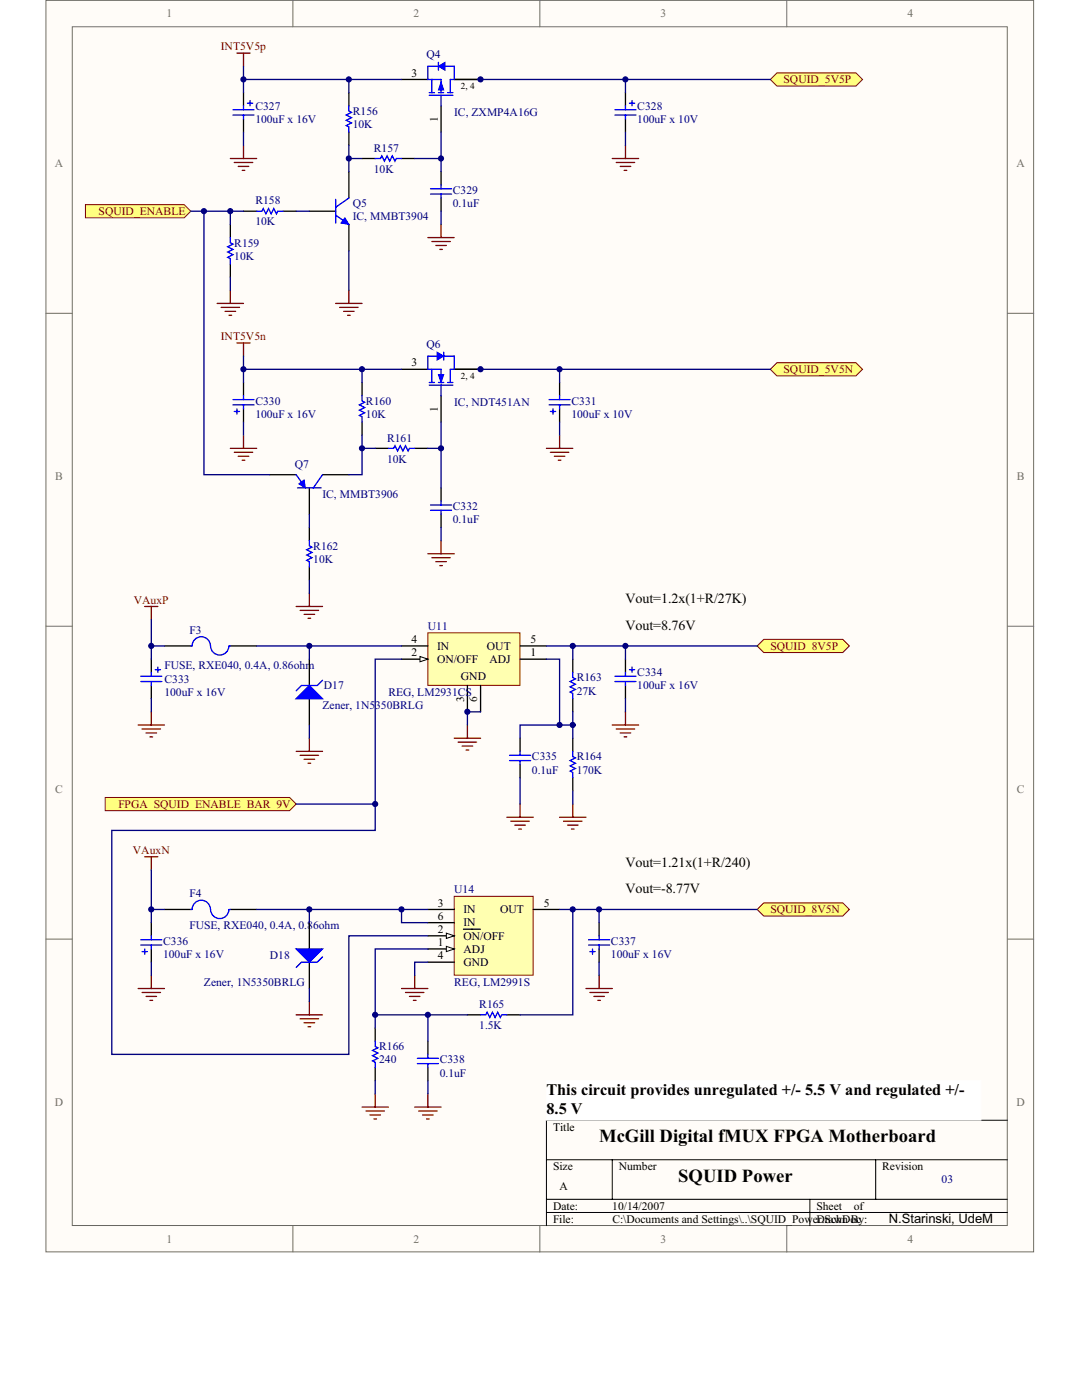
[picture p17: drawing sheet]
<svg xmlns="http://www.w3.org/2000/svg" width="216mm" height="279mm" viewBox="0 0 216 279" stroke-linecap="round" stroke-linejoin="round" font-family="sans-serif">
<defs><g id="words">
<g font-size="3.7">
<text x="119.5" y="227.9">McGill Digital fMUX FPGA Motherboard</text>
<text x="135.3" y="235.8">SQUID Power</text>
</g>
<g font-size="3.2">
<text x="109" y="218.6">This circuit provides unregulated +/- 5.5 V and regulated +/-</text>
<text x="109" y="222.2">8.5 V</text>
</g>
<g font-size="2.8">
<text x="124.8" y="120.4">Vout=1.2x(1+R/27K)</text>
<text x="124.8" y="125.7">Vout=8.76V</text>
<text x="124.8" y="173">Vout=1.21x(1+R/240)</text>
<text x="124.8" y="178.3">Vout=-8.77V</text>
</g>
<text font-size="2.6" x="177.4" y="244.1">N.Starinski, UdeM</text>
<g font-size="2.3" fill="#716f64">
<text x="33.2" y="3.5">1</text>
<text x="82.5" y="3.5">2</text>
<text x="131.8" y="3.5">3</text>
<text x="181.1" y="3.5">4</text>
<text x="11" y="33.4">A</text>
<text x="202.8" y="33.4">A</text>
<text x="11" y="95.8">B</text>
<text x="202.9" y="95.8">B</text>
<text x="11" y="158.2">C</text>
<text x="202.9" y="158.2">C</text>
<text x="11" y="220.7">D</text>
<text x="202.8" y="220.7">D</text>
<text x="33.2" y="248">1</text>
<text x="82.5" y="248">2</text>
<text x="131.8" y="248">3</text>
<text x="181.1" y="248">4</text>
</g>
<g font-size="2.3" fill="#800000">
<text x="44.1" y="10">INT5V5p</text>
<text x="156.3" y="16.6">SQUID_5V5P</text>
<text x="19.7" y="42.9">SQUID_ENABLE</text>
<text x="44.1" y="67.9">INT5V5n</text>
<text x="156.3" y="74.5">SQUID_5V5N</text>
<text x="26.7" y="120.5">VAuxP</text>
<text x="153.7" y="129.7">SQUID_8V5P</text>
<text x="23.6" y="161.2">FPGA_SQUID_ENABLE_BAR_9V</text>
<text x="26.5" y="170.4">VAuxN</text>
<text x="153.7" y="182.3">SQUID_8V5N</text>
</g>
<g font-size="2.3" fill="#000080">
<text x="85.1" y="11.6">Q4</text>
<text x="51" y="21.9">C327</text>
<text x="70.4" y="22.9">R156</text>
<text x="90.6" y="23.2">IC, ZXMP4A16G</text>
<text x="127.2" y="21.9">C328</text>
<text x="51" y="24.5">100uF x 16V</text>
<text x="70.4" y="25.5">10K</text>
<text x="127.2" y="24.5">100uF x 10V</text>
<text x="74.6" y="30.3">R157</text>
<text x="74.6" y="34.5">10K</text>
<text x="51" y="40.8">R158</text>
<text x="70.4" y="41.3">Q5</text>
<text x="90.4" y="38.7">C329</text>
<text x="90.4" y="41.3">0.1uF</text>
<text x="51" y="45">10K</text>
<text x="70.4" y="44">IC, MMBT3904</text>
<text x="46.7" y="49.2">R159</text>
<text x="46.7" y="51.8">10K</text>
<text x="85.1" y="69.5">Q6</text>
<text x="51" y="80.8">C330</text>
<text x="51" y="83.4">100uF x 16V</text>
<text x="73" y="80.8">R160</text>
<text x="73" y="83.4">10K</text>
<text x="90.6" y="81">IC, NDT451AN</text>
<text x="114" y="80.8">C331</text>
<text x="114" y="83.4">100uF x 10V</text>
<text x="77.2" y="88.1">R161</text>
<text x="58.8" y="93.4">Q7</text>
<text x="77.2" y="92.3">10K</text>
<text x="64.4" y="99.4">IC, MMBT3906</text>
<text x="90.4" y="101.8">C332</text>
<text x="90.4" y="104.4">0.1uF</text>
<text x="62.5" y="109.7">R162</text>
<text x="62.5" y="112.3">10K</text>
<text x="85.4" y="125.7">U11</text>
<text x="37.8" y="126.5">F3</text>
<text x="32.8" y="136.2">C333</text>
<text x="32.8" y="133.6">FUSE, RXE040, 0.4A, 0.86ohm</text>
<text x="64.6" y="137.6">D17</text>
<text x="115.1" y="136">R163</text>
<text x="127.2" y="134.9">C334</text>
<text x="127.2" y="137.6">100uF x 16V</text>
<text x="32.8" y="138.9">100uF x 16V</text>
<text x="64.4" y="141.5">Zener, 1N5350BRLG</text>
<text x="77.5" y="138.9">REG, LM2931CS</text>
<text x="115.1" y="138.6">27K</text>
<text x="106.1" y="151.8">C335</text>
<text x="106.1" y="154.4">0.1uF</text>
<text x="115.1" y="151.8">R164</text>
<text x="115.1" y="154.4">170K</text>
<text x="37.8" y="179.1">F4</text>
<text x="90.6" y="178.3">U14</text>
<text x="37.8" y="185.4">FUSE, RXE040, 0.4A, 0.86ohm</text>
<text x="32.6" y="188.6">C336</text>
<text x="32.6" y="191.2">100uF x 16V</text>
<text x="53.8" y="191.5">D18</text>
<text x="121.9" y="188.6">C337</text>
<text x="121.9" y="191.2">100uF x 16V</text>
<text x="40.7" y="196.7">Zener, 1N5350BRLG</text>
<text x="90.6" y="196.7">REG, LM2991S</text>
<text x="95.6" y="201.2">R165</text>
<text x="75.7" y="209.6">R166</text>
<text x="95.6" y="205.4">1.5K</text>
<text x="75.7" y="212.2">240</text>
<text x="87.7" y="212.2">C338</text>
<text x="87.7" y="214.9">0.1uF</text>
<text x="187.9" y="236.2">03</text>
</g>
<g font-size="2.3">
<text x="82.1" y="15.3">3</text>
<text x="87.3" y="24.4" transform="rotate(-90 87.3 24.4)">1</text>
<text x="82.1" y="73.1">3</text>
<text x="87.3" y="82.2" transform="rotate(-90 87.3 82.2)">1</text>
<text x="82.1" y="131">2</text>
<text x="82.1" y="128.4">4</text>
<text x="87.2" y="129.7">IN</text>
<text x="97.2" y="129.7">OUT</text>
<text x="105.9" y="131">1</text>
<text x="105.9" y="128.4">5</text>
<text x="87.2" y="132.3">ON/OFF</text>
<text x="92" y="135.7">GND</text>
<text x="97.7" y="132.3">ADJ</text>
<text x="92.6" y="140.1" transform="rotate(-90 92.6 140.1)">3</text>
<text x="95.2" y="140.1" transform="rotate(-90 95.2 140.1)">6</text>
<text x="87.4" y="180.9">3</text>
<text x="87.4" y="183.6">6</text>
<text x="92.5" y="182.3">IN</text>
<text x="92.5" y="184.9">IN</text>
<text x="99.8" y="182.3">OUT</text>
<text x="108.5" y="180.9">5</text>
<text x="87.4" y="188.8">1</text>
<text x="87.4" y="186.2">2</text>
<text x="87.4" y="191.5">4</text>
<text x="92.5" y="190.1">ADJ</text>
<text x="92.5" y="187.5">ON/OFF</text>
<text x="92.5" y="192.8">GND</text>
<text x="110.3" y="225.6">Title</text>
<text x="110.3" y="233.5">Size</text>
<text x="123.5" y="233.5">Number</text>
<text x="176" y="233.5">Revision</text>
<text x="111.7" y="237.5">A</text>
<text x="110.3" y="241.4">Date:</text>
<text x="110.3" y="244">File:</text>
<text x="122.2" y="241.4">10/14/2007</text>
<text x="122.2" y="244">C:\Documents and Settings\..\SQUID_Power.SchDoc</text>
<text x="162.9" y="244">Drawn By:</text>
<text x="162.9" y="241.4">Sheet</text>
<text x="170.3" y="241.4">of</text>
</g>
<g font-size="1.8">
<text x="92" y="17.8">2, 4</text>
<text x="92" y="75.6">2, 4</text>
</g>
</g></defs>
<g fill="#fffcf8" stroke="#716f64" stroke-width=".2">
<path d="M9.2 .1h197v249.7h-197z"/>
<path d="M14.4 5.3h186.6v239.3h-186.6z"/>
</g>
<path d="M58.4 .1v5.2M107.7 .1v5.2M157 .1v5.2M9.2 62.5h5.2M201 62.5h5.3M9.2 125h5.2M201 125h5.3M9.2 187.4h5.2M201 187.4h5.3M58.4 244.6v5.3M107.7 244.6v5.3M157 244.6v5.3" fill="none" stroke="#716f64" stroke-width=".2"/>
<path d="M109 231.5h92M109 239.3h92M122.2 231.5v7.8M161.6 239.3v5.3M174.7 231.5v7.8M201 223.6h-92v21M109 242h92" fill="none" stroke="#000" stroke-width=".2"/>
<g fill="none" stroke="#00f" stroke-width=".26">
<path d="M85.6 19h4.8M85.6 18.5h1.1M86.2 15.9v2.6M87.5 13.2h-2.1v2.7h2.6v2.6M87.5 18.5h1M87.5 12.4v1.6M88 19v2.1M88.8 13.2h1.8v2.7h-.8v2.6M89.3 18.5h1.1M67 39.8v4.7M69.6 39.5l-2.6 1.9M67 42.9l2.6 1.9"/>
<path d="M59.1 94.7l1.3 1.9M59.4 97.4h4.7M64.4 94.7l-1.9 2.7"/>
</g>
<path d="M80.1 15.9h5.3M90.6 15.9h5.3M69.6 34.3v5.2M88 21.1v5.3M61.7 42.2h5.3M69.6 44.8v5.2M53.8 94.7h5.3M61.7 97.4v5.2M64.4 94.7h5.2" fill="none" stroke="#000" stroke-width=".26"/>
<g fill="#00f" stroke="#00f" stroke-width=".2">
<path d="M88 16.4l.5 1.6h-1z"/>
<path d="M87.5 13.2l1.3-.8v1.6z"/>
<path d="M68.8 43.5l.8 1.3-1.6-.3z"/>
<path d="M59.6 96.6l1.1-.8 .2 1.6z"/>
</g>
<path d="M85.4 126.3h18.4v10.5h-18.4z" fill="#ffffb0" stroke="#800000" stroke-width=".2"/>
<path d="M80.1 131.5h5.3M103.8 131.5h5.2" fill="none" stroke="#000" stroke-width=".26"/>
<path d="M83.8 131l1.6 .5-1.6 .6z" fill="#fffcf8" stroke="#000" stroke-width=".2"/>
<path d="M80.1 128.9h5.3M93.3 136.8v5.3M95.9 136.8v5.3M103.8 128.9h5.2" fill="none" stroke="#000" stroke-width=".26"/>
<path d="M90.6 178.9h15.8v15.7h-15.8z" fill="#ffffb0" stroke="#800000" stroke-width=".2"/>
<path d="M85.4 189.4h5.2" fill="none" stroke="#000" stroke-width=".26"/>
<path d="M89.1 188.9l1.5 .5-1.5 .5z" fill="#fffcf8" stroke="#000" stroke-width=".2"/>
<path d="M85.4 186.8h5.2" fill="none" stroke="#000" stroke-width=".26"/>
<path d="M89.1 186.2l1.5 .6-1.5 .5z" fill="#fffcf8" stroke="#000" stroke-width=".2"/>
<g fill="none" stroke="#000" stroke-width=".26">
<path d="M48.6 18.5v2.6M69.6 18.5v2.6M124.8 18.5v2.6M48.6 23.7v2.7M69.6 26.4v2.6M72.2 31.6h2.7M80.1 31.6h2.7M124.8 23.7v2.7M46 44.8v2.6M46 52.7v2.6M48.6 42.2h2.6M56.5 42.2h2.6"/>
<path d="M48.6 76.3v2.7M72.2 76.3v2.7M80.1 73.7h5.3M88 79v5.2M90.6 73.7h5.3M111.7 76.3v2.7M48.6 81.6v2.6M72.2 84.2v2.6M74.9 89.5h2.6M82.8 89.5h2.6M111.7 81.6v2.6M61.7 105.3v2.6"/>
<path d="M61.7 113.1v2.7M30.2 131.5v2.7M30.2 136.8v2.6M32.8 128.9h5.3M46 128.9h5.2M114.3 131.5v2.7M114.3 139.4v2.7M124.8 131.5v2.7M124.8 136.8v2.6M114.3 147.3v2.7M114.3 155.2v2.6M30.2 184.1v2.7"/>
<path d="M30.2 189.4v2.6M32.8 181.5h5.3M46 181.5h5.2M85.4 181.5h5.2M85.4 192h5.2M85.4 184.1h5.2M92.5 185.4h3.3M106.4 181.5h5.3M119.5 184.1v2.7M119.5 189.4v2.6M74.9 205.2v2.6M74.9 213.1v2.6"/>
<path d="M93.3 202.5h2.6M101.1 202.5h2.7"/>
</g>
<g fill="none" stroke="#800000" stroke-width=".26">
<path d="M47.3 10.6h2.6M48.6 10.6v2.6M46 31.6h5.2M46.7 32.4h3.7M47.5 33.2h2.1M48.3 34h.6M48.6 29v2.6M122.2 31.6h5.2M123 32.4h3.6M123.8 33.2h2.1M124.5 34h.6M124.8 29v2.6"/>
<path d="M46 57.9v2.7M69.6 57.9v2.7M43.3 60.6h5.3M44.1 61.3h3.7M44.9 62.1h2.1M45.7 62.9h.5M47.3 68.4h2.6M48.6 68.4v2.7M67 60.6h5.2M67.8 61.3h3.7M68.6 62.1h2.1M69.3 62.9h.6"/>
<path d="M46 89.5h5.2M46.7 90.3h3.7M47.5 91.1h2.1M48.3 91.8h.6M48.6 86.8v2.7M109 89.5h5.3M109.8 90.3h3.7M110.6 91.1h2.1M111.4 91.8h.5M111.7 86.8v2.7M61.7 118.4v2.6M28.9 121h2.6"/>
<path d="M30.2 121v2.7M59.1 121h5.3M59.9 121.8h3.7M60.7 122.6h2.1M61.5 123.4h.5M27.6 144.7h5.2M28.4 145.5h3.6M29.1 146.3h2.1M29.9 147.1h.6M30.2 142.1v2.6M90.6 147.3h5.3M91.4 148.1h3.7"/>
<path d="M92.2 148.9h2.1M93 149.7h.5M93.3 144.7v2.6M122.2 144.7h5.2M123 145.5h3.6M123.8 146.3h2.1M124.5 147.1h.6M124.8 142.1v2.6M28.9 171h2.6M30.2 171v2.6M111.7 163.1h5.2M112.4 163.9h3.7"/>
<path d="M113.2 164.7h2.1M114 165.5h.6M114.3 160.5v2.6M27.6 197.3h5.2M28.4 198.1h3.6M29.1 198.9h2.1M29.9 199.6h.6M30.2 194.6v2.7M80.1 197.3h5.3M80.9 198.1h3.7M81.7 198.9h2.1M82.5 199.6h.5"/>
<path d="M82.8 194.6v2.7M116.9 197.3h5.3M117.7 198.1h3.7M118.5 198.9h2.1M119.3 199.6h.5M119.5 194.6v2.7M74.9 218.3v2.6M72.2 220.9h5.3M73 221.7h3.7M73.8 222.5h2.1M74.6 223.3h.5"/>
</g>
<g fill="none" stroke="#00f" stroke-width=".26">
<path d="M46.5 21.9h4.2M46.5 23h4.2M48.6 21.1v.8M48.6 23v.7M49.4 20.6h1M49.9 20.1v1M69.6 21.1v1.1l.5 .2-1 .6 1 .5-1 .5 1 .5-1 .6 .5 .2v1.1M74.9 31.6h1l.3-.5 .5 1.1 .5-1.1 .6 1.1 .5-1.1 .5 1.1 .3-.6h1M122.7 21.9h4.2M122.7 23h4.2M124.8 21.1v.8M124.8 23v.7"/>
<path d="M125.6 20.6h1M126.1 20.1v1M46 47.4v1.1l.5 .2-1.1 .6 1.1 .5-1.1 .5 1.1 .5-1.1 .6 .6 .2v1.1M51.2 42.2h1.1l.2-.6 .6 1.1 .5-1.1 .5 1.1 .5-1.1 .6 1.1 .2-.5h1.1M46.5 79.8h4.2M48.6 79v.8M72.2 79v1l.6 .3-1.1 .5 1.1 .5-1.1 .6 1.1 .5-1.1 .5 .5 .3v1M85.6 76.9h4.8M85.6 76.3h1.1M86.2 73.7v2.6M87.2 71.1h-1.8v2.6h2.6v2.6M87.5 76.3h1"/>
<path d="M88 76.9v2.1M88.5 71.1h2.1v2.6h-.8v2.6M88.5 70.3v1.6M89.3 76.3h1.1M109.6 79.8h4.2M111.7 79v.8M46.5 80.8h4.2M46.7 82.1h1.1M47.3 81.6v1M48.6 80.8v.8M77.5 89.5h1l.3-.5 .5 1 .6-1 .5 1 .5-1 .5 1 .3-.5h1.1M109.6 80.8h4.2"/>
<path d="M109.8 82.1h1.1M110.3 81.6v1M111.7 80.8v.8M61.7 107.9v1l.6 .3-1.1 .5 1.1 .6-1.1 .5 1.1 .5-1.1 .5 .5 .3v1M28.1 135h4.2M28.1 136h4.2M30.2 134.2v.8M30.2 136v.8M31 133.7h1M31.5 133.1v1.1M38.1 128.9h.2M38.3 128.9a1.83 1.83 0 0 1 1.9-1.8 1.83 1.83 0 0 1 1.8 1.8 1.84 1.84 0 0 0 1.8 1.8 1.84 1.84 0 0 0 1.9-1.7"/>
<path d="M45.7 128.9h.3M114.3 134.2v1l.5 .3-1 .5 1 .5-1 .6 1 .5-1 .5 .5 .3v1M122.7 135h4.2M122.7 136h4.2M124.8 134.2v.8M124.8 136v.8M125.6 133.7h1M126.1 133.1v1.1M114.3 150v1l.5 .3-1 .5 1 .5-1 .5 1 .6-1 .5 .5 .3v1M28.1 188.6h4.2M28.1 187.6h4.2M28.4 189.9h1"/>
<path d="M28.9 189.4v1M30.2 186.8v.8M30.2 188.6v.8M38.1 181.5h.2M38.3 181.5a1.83 1.83 0 0 1 1.9-1.8 1.83 1.83 0 0 1 1.8 1.8 1.84 1.84 0 0 0 1.8 1.8 1.84 1.84 0 0 0 1.9-1.7M45.7 181.5h.3M117.4 188.6h4.2M117.4 187.6h4.2M117.7 189.9h1.1M118.2 189.4v1M119.5 186.8v.8M119.5 188.6v.8"/>
<path d="M74.9 207.8v1l.5 .3-1.1 .5 1.1 .6-1.1 .5 1.1 .5-1.1 .5 .6 .3v1.1M95.9 202.5h1l.3-.5 .5 1.1 .6-1.1 .5 1.1 .5-1.1 .5 1.1 .3-.6h1"/>
</g>
<g fill="none" stroke="#000080" stroke-width=".26">
<path d="M48.6 13.2v2.7h31.5M48.6 15.9v2.6M69.6 15.9v2.6M95.9 15.9h28.9v2.6M48.6 26.4v2.6M69.6 29v2.6h2.6M69.6 31.6v2.7M88 26.4v5.2h-5.2M124.8 26.4v2.6M46 55.3v2.6M48.6 42.2h-2.6v2.6M59.1 42.2h2.6"/>
<path d="M69.6 50v7.9M48.6 71.1v2.6h31.5M48.6 73.7v2.6M72.2 73.7v2.6M95.9 73.7h15.8v2.6M48.6 84.2v2.6M72.2 86.8v2.7h2.7M72.2 89.5v5.2h-2.6M88 84.2v5.3h-2.6M111.7 84.2v2.6M61.7 102.6v2.7M61.7 115.8v2.6"/>
<path d="M30.2 123.7v5.2h2.6M30.2 128.9v2.6M30.2 139.4v2.7M51.2 128.9h28.9M109 128.9h5.3v2.6M109 131.5h2.7v13.2h2.6M114.3 128.9h10.5v2.6M124.8 139.4v2.7M95.9 142.1h-2.6v2.6M114.3 142.1v5.2M114.3 157.8v2.7M30.2 173.6v7.9h2.6"/>
<path d="M30.2 181.5v2.6M30.2 192v2.6M51.2 181.5h34.2M80.1 181.5v2.6h5.3M85.4 192h-2.6v2.6M85.4 189.4h-10.5v13.1M111.7 181.5h2.6v21h-10.5M114.3 181.5h5.2v2.6M119.5 192v2.6M74.9 215.7v2.6M93.3 202.5h-18.4v2.7"/>
</g>
<g fill="#00f" stroke="#00f" stroke-width=".2">
<path d="M87.5 74.8h1l-.5 1.5z"/>
<path d="M87.2 70.3l1.3 .8-1.3 .8z"/>
</g>
<path d="M17.1 40.8h19.7l1.3 1.4-1.3 1.3h-19.7z" fill-rule="evenodd" fill="#ffff80" stroke="#800000" stroke-width=".2"/>
<g fill="none" stroke="#000080" stroke-width=".26">
<path d="M88 31.6v2.7M38.1 42.2h7.9M40.7 42.2v52.5h13.1M88 42.2v2.6M88 89.5v7.9M88 105.3v2.6M61.7 128.9v2.6M61.7 144.7v2.6M103.8 155.2v5.3M111.7 144.7h-7.9v2.6M61.7 181.5v2.6M61.7 197.3v2.6"/>
<path d="M85.4 202.5v5.3M85.4 215.7v2.6"/>
</g>
<path d="M88 34.3v2.6M88 39.5v2.7M88 97.4v2.6M88 102.6v2.7M61.7 131.5v5.3M61.7 139.4v5.3M103.8 147.3v2.7M103.8 152.6v2.6M61.7 184.1v5.3M61.7 192v5.3M85.4 207.8v2.6M85.4 213.1v2.6" fill="none" stroke="#000" stroke-width=".26"/>
<g fill="#00f" stroke="#00f" stroke-width=".26">
<path d="M61.7 136.8l2.7 2.6h-5.3z"/>
<path d="M59.1 189.4h5.3l-2.7 2.6z"/>
</g>
<g fill="none" stroke="#00f" stroke-width=".26">
<path d="M85.9 37.7h4.2M85.9 38.7h4.2M88 36.9v.8M88 38.7v.8M88 100v.8M85.9 100.8h4.2M85.9 101.8h4.2M88 101.8v.8M64.4 135.8l-1.1 1h-3.1l-1.1 1.1M101.7 150.7h4.2M101.7 151.8h4.2M103.8 150v.7"/>
<path d="M103.8 151.8v.8M64.4 191l-1.1 1h-3.1l-1.1 1.1M83.3 211.2h4.2M83.3 212.3h4.2M85.4 210.4v.8M85.4 212.3v.8"/>
</g>
<g fill="none" stroke="#800000" stroke-width=".26">
<path d="M85.4 47.4h5.2M86.2 48.2h3.6M87 49h2.1M87.7 49.8h.6M88 44.8v2.6M85.4 110.5h5.2M86.2 111.3h3.6M87 112.1h2.1M87.7 112.9h.6M88 107.9v2.6M59.1 150h5.3M59.9 150.7h3.7"/>
<path d="M60.7 151.5h2.1M61.5 152.3h.5M61.7 147.3v2.7M101.1 163.1h5.3M101.9 163.9h3.7M102.7 164.7h2.1M103.5 165.5h.5M103.8 160.5v2.6M61.7 199.9v2.6M59.1 202.5h5.3M59.9 203.3h3.7M60.7 204.1h2.1"/>
<path d="M61.5 204.9h.5M85.4 218.3v2.6M82.8 220.9h5.2M83.5 221.7h3.7M84.3 222.5h2.1M85.1 223.3h.5"/>
</g>
<g fill="#ffff80" stroke="#800000" stroke-width=".2">
<path d="M155 14.5h15.8l1.3 1.4-1.3 1.3h-15.8l-1.3-1.3z" fill-rule="evenodd"/>
<path d="M155 72.4h15.8l1.3 1.3-1.3 1.3h-15.8l-1.3-1.3z" fill-rule="evenodd"/>
<path d="M152.4 127.6h15.8l1.3 1.3-1.3 1.3h-15.8l-1.3-1.3z" fill-rule="evenodd"/>
<path d="M152.4 180.2h15.8l1.3 1.3-1.3 1.3h-15.8l-1.3-1.3z" fill-rule="evenodd"/>
</g>
<path d="M124.8 15.9h28.9M111.7 73.7h42M80.1 131.5h-5.2v34.2h-52.6v44.7h47.3v-23.6h15.8M124.8 128.9h26.3M119.5 181.5h31.6" fill="none" stroke="#000080" stroke-width=".26"/>
<path d="M109 215.7h86.7v7.8h-86.7z" fill="#fff" stroke="#fff" stroke-width=".2"/>
<path d="M21 159.2h36.8l1.3 1.3-1.3 1.3h-36.8z" fill-rule="evenodd" fill="#ffff80" stroke="#800000" stroke-width=".2"/>
<path d="M59.1 160.5h15.8" fill="none" stroke="#000080" stroke-width=".26"/>
<g fill="#000080" stroke="#000080" stroke-width=".2">
<circle cx="30.2" cy="181.5" r=".51"/>
<circle cx="30.2" cy="128.9" r=".51"/>
<circle cx="40.7" cy="42.1" r=".51"/>
<circle cx="45.9" cy="42.1" r=".51"/>
<circle cx="48.6" cy="73.7" r=".51"/>
<circle cx="48.6" cy="15.8" r=".51"/>
<circle cx="61.7" cy="181.5" r=".51"/>
<circle cx="61.7" cy="128.9" r=".51"/>
<circle cx="69.6" cy="31.6" r=".51"/>
<circle cx="69.6" cy="15.8" r=".51"/>
<circle cx="72.2" cy="89.5" r=".51"/>
<circle cx="72.2" cy="73.7" r=".51"/>
<circle cx="74.9" cy="202.5" r=".51"/>
<circle cx="74.9" cy="160.5" r=".51"/>
<circle cx="80.1" cy="181.5" r=".51"/>
<circle cx="85.4" cy="202.5" r=".51"/>
<circle cx="88" cy="89.5" r=".51"/>
<circle cx="88" cy="31.6" r=".51"/>
<circle cx="93.3" cy="142.1" r=".51"/>
<circle cx="95.9" cy="73.7" r=".51"/>
<circle cx="95.9" cy="15.8" r=".51"/>
<circle cx="111.6" cy="144.7" r=".51"/>
<circle cx="111.6" cy="73.7" r=".51"/>
<circle cx="114.3" cy="181.5" r=".51"/>
<circle cx="114.3" cy="144.7" r=".51"/>
<circle cx="114.3" cy="128.9" r=".51"/>
<circle cx="119.5" cy="181.5" r=".51"/>
<circle cx="124.8" cy="128.9" r=".51"/>
<circle cx="124.8" cy="15.8" r=".51"/>
</g>
<use href="#words"/>
</svg>
